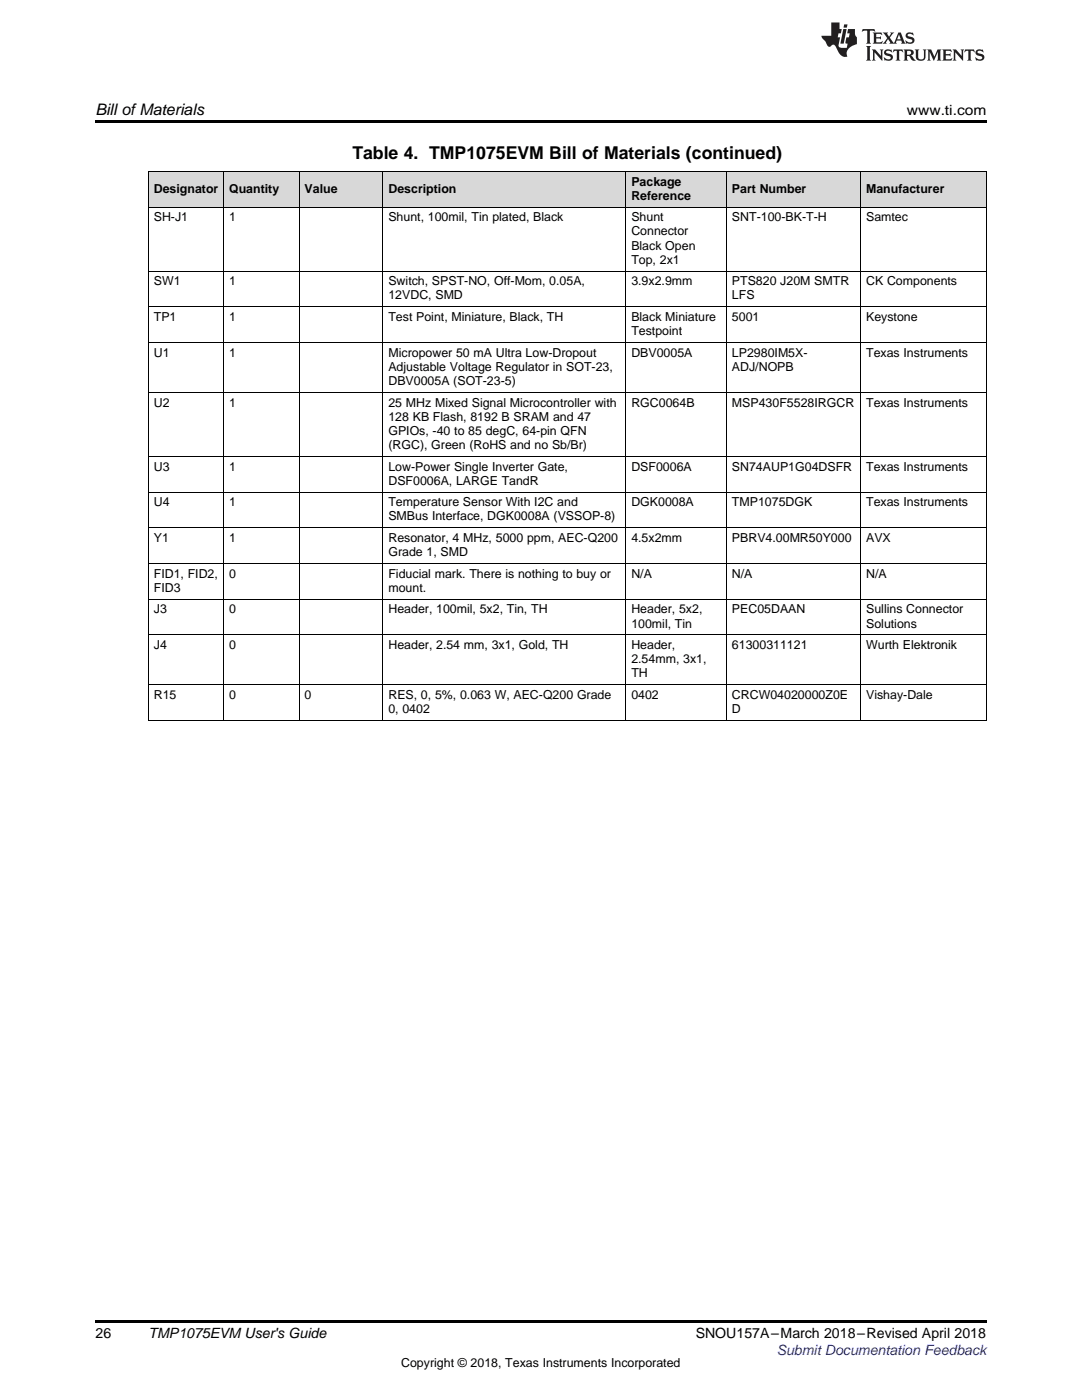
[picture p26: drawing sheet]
<svg xmlns="http://www.w3.org/2000/svg" width="216mm" height="279mm" viewBox="0 0 216 279" stroke-linecap="round" stroke-linejoin="round" font-family="sans-serif">
<defs><g id="words">
<text font-size="3.5" x="70.3" y="31.8">Table 4. TMP1075EVM Bill of Materials (continued)</text>
<text font-size="3.2" x="19" y="23">Bill ofMaterials</text>
<g font-size="2.8">
<text x="181" y="23">www.ti.com</text>
<text x="19" y="267">26</text>
<text x="29.6" y="267.1">TMP1075EVM User's Guide</text>
<text x="138.8" y="267.1">SNOU157A–March 2018–Revised April 2018</text>
</g>
<text font-size="2.8" fill="#00f" x="155" y="270.4">Submit Documentation Feedback</text>
<g font-size="2.5">
<text x="30.7" y="38.5">Designator</text>
<text x="45.7" y="38.5">Quantity</text>
<text x="60.8" y="38.5">Value</text>
<text x="77.5" y="38.5">Description</text>
<text x="126" y="37">Package</text>
<text x="126" y="39.9">Reference</text>
<text x="146" y="38.5">Part Number</text>
<text x="172.8" y="38.5">Manufacturer</text>
<text x="30.7" y="44.2">SH-J1</text>
<text x="45.7" y="44.2">1</text>
<text x="77.5" y="44.2">Shunt, 100mil, Tin plated, Black</text>
<text x="126" y="44.2">Shunt</text>
<text x="126" y="47">Connector</text>
<text x="146" y="44.2">SNT-100-BK-T-H</text>
<text x="172.8" y="44.2">Samtec</text>
<text x="126" y="49.8">Black Open</text>
<text x="126" y="52.6">Top, 2x1</text>
<text x="30.7" y="56.9">SW1</text>
<text x="45.7" y="56.9">1</text>
<text x="77.5" y="56.9">Switch, SPST-NO, Off-Mom, 0.05A,</text>
<text x="77.5" y="59.8">12VDC, SMD</text>
<text x="126" y="56.9">3.9x2.9mm</text>
<text x="146" y="56.9">PTS820 J20M SMTR</text>
<text x="146" y="59.8">LFS</text>
<text x="172.8" y="56.9">CK Components</text>
<text x="30.7" y="64.1">TP1</text>
<text x="45.7" y="64.1">1</text>
<text x="77.5" y="64.1">Test Point, Miniature, Black, TH</text>
<text x="126" y="64.1">Black Miniature</text>
<text x="146" y="64.1">5001</text>
<text x="172.8" y="64.1">Keystone</text>
<text x="30.7" y="71.2">U1</text>
<text x="45.7" y="71.2">1</text>
<text x="77.5" y="71.2">Micropower 50 mA Ultra Low-Dropout</text>
<text x="126" y="66.9">Testpoint</text>
<text x="126" y="71.2">DBV0005A</text>
<text x="146" y="71.2">LP2980IM5X-</text>
<text x="172.8" y="71.2">Texas Instruments</text>
<text x="77.5" y="74">Adjustable Voltage Regulator in SOT-23,</text>
<text x="77.5" y="76.8">DBV0005A (SOT-23-5)</text>
<text x="146" y="74">ADJ/NOPB</text>
<text x="30.7" y="81.1">U2</text>
<text x="45.7" y="81.1">1</text>
<text x="77.5" y="81.1">25 MHz Mixed Signal Microcontroller with</text>
<text x="77.5" y="84">128 KB Flash, 8192 B SRAM and 47</text>
<text x="126" y="81.1">RGC0064B</text>
<text x="146" y="81.1">MSP430F5528IRGCR</text>
<text x="172.8" y="81.1">Texas Instruments</text>
<text x="77.5" y="86.8">GPIOs, -40 to 85 degC, 64-pin QFN</text>
<text x="77.5" y="89.6">(RGC), Green (RoHS and no Sb/Br)</text>
<text x="30.7" y="93.9">U3</text>
<text x="45.7" y="93.9">1</text>
<text x="77.5" y="93.9">Low-Power Single Inverter Gate,</text>
<text x="126" y="93.9">DSF0006A</text>
<text x="146" y="93.9">SN74AUP1G04DSFR</text>
<text x="172.8" y="93.9">Texas Instruments</text>
<text x="30.7" y="101">U4</text>
<text x="45.7" y="101">1</text>
<text x="77.5" y="96.7">DSF0006A, LARGE TandR</text>
<text x="77.5" y="101">Temperature Sensor With I2C and</text>
<text x="126" y="101">DGK0008A</text>
<text x="146" y="101">TMP1075DGK</text>
<text x="172.8" y="101">Texas Instruments</text>
<text x="77.5" y="103.9">SMBus Interface, DGK0008A (VSSOP-8)</text>
<text x="30.7" y="108.2">Y1</text>
<text x="45.7" y="108.2">1</text>
<text x="77.5" y="108.2">Resonator, 4 MHz, 5000 ppm, AEC-Q200</text>
<text x="77.5" y="111">Grade 1, SMD</text>
<text x="126" y="108.2">4.5x2mm</text>
<text x="146" y="108.2">PBRV4.00MR50Y000</text>
<text x="172.8" y="108.2">AVX</text>
<text x="30.7" y="115.3">FID1, FID2,</text>
<text x="30.7" y="118.1">FID3</text>
<text x="45.7" y="115.3">0</text>
<text x="77.5" y="115.3">Fiducial mark. There is nothing to buy or</text>
<text x="77.5" y="118.1">mount.</text>
<text x="126" y="115.3">N/A</text>
<text x="146" y="115.3">N/A</text>
<text x="172.8" y="115.3">N/A</text>
<text x="30.7" y="122.4">J3</text>
<text x="45.7" y="122.4">0</text>
<text x="77.5" y="122.4">Header, 100mil, 5x2, Tin, TH</text>
<text x="126" y="122.4">Header, 5x2,</text>
<text x="126" y="125.2">100mil, Tin</text>
<text x="146" y="122.4">PEC05DAAN</text>
<text x="172.8" y="122.4">Sullins Connector</text>
<text x="172.8" y="125.2">Solutions</text>
<text x="30.7" y="129.5">J4</text>
<text x="45.7" y="129.5">0</text>
<text x="77.5" y="129.5">Header, 2.54 mm, 3x1, Gold, TH</text>
<text x="126" y="129.5">Header,</text>
<text x="146" y="129.5">61300311121</text>
<text x="172.8" y="129.5">Wurth Elektronik</text>
<text x="126" y="132.4">2.54mm, 3x1,</text>
<text x="126" y="135.2">TH</text>
<text x="30.7" y="139.5">R15</text>
<text x="45.7" y="139.5">0</text>
<text x="60.8" y="139.5">0</text>
<text x="77.5" y="139.5">RES, 0, 5%, 0.063 W, AEC-Q200 Grade</text>
<text x="77.5" y="142.3">0, 0402</text>
<text x="126" y="139.5">0402</text>
<text x="146" y="139.5">CRCW04020000Z0E</text>
<text x="146" y="142.3">D</text>
<text x="172.8" y="139.5">Vishay-Dale</text>
<text x="80" y="272.7">Copyright © 2018, Texas Instruments Incorporated</text>
</g>
</g></defs>
<g fill="#d8d8d8">
<path d="M29.6 34.3h15.1v7.1h-15.1z"/>
<path d="M44.7 34.3h15v7.1h-15z"/>
<path d="M59.7 34.3h16.7v7.1h-16.7z"/>
<path d="M76.4 34.3h48.5v7.1h-48.5z"/>
<path d="M124.9 34.3h20.1v7.1h-20.1z"/>
<path d="M145 34.3h26.8v7.1h-26.8z"/>
<path d="M171.8 34.3h25v7.1h-25z"/>
</g>
<path d="M19 24h177.8v.6h-177.8zM19 263.5h177.8v.6h-177.8z" fill="#000"/>
<g fill="none" stroke="#000" stroke-width=".2">
<path d="M29.6 34.2h167.2M29.7 34.3v109.5M44.6 34.3v109.5M59.7 34.3v109.5M76.4 34.3v109.5M124.9 34.3v109.5M144.9 34.3v109.5M171.7 34.3v109.5M196.8 34.3v109.5M29.6 54.1h167.2M29.6 41.3h167.2M29.6 78.3h167.2"/>
<path d="M29.6 68.4h167.2M29.6 61.2h167.2M29.6 98.2h167.2M29.6 91.1h167.2M29.6 119.6h167.2M29.6 112.4h167.2M29.6 105.3h167.2M29.6 136.6h167.2M29.6 126.7h167.2M29.6 143.8h167.2"/>
</g>
<g fill="#231f20">
<path d="M172.1 5.8l-.1 .6 .5-.3h.5v.2v2.1l-.2 .3h1l-.2-.3v-2.1v-.2h.6l.4 .3-.1-.6zM174.1 6.5l.3 .4v1.5l-.3 .3h1.9l.1-.5a1.04 1.04 0 0 1-1.3 .1v-.6h.6l.4 .2v-.7l-.4 .2h-.6l.1-.6h.7l.4 .2-.1-.5zM176.1 6.5l.9 1.1-.9 1.1h.8l-.1-.2 .4-.7 .4 .7-.2 .2h1.6l-.2-.2 .1-.4h.9l.2 .4-.2 .2h.9l-.2-.3-.8-1.9h-.5l-.9 2.1-.7-1.1 .8-1h-.8l.1 .3-.3 .5-.4-.6 .2-.2zM179.4 6.9l.3 .9h-.7zM180.9 6.6a.63 .63 0 0 0-.2 .7 .63 .63 0 0 0 .6 .4l.6 .2 .1 .2a.75 .75 0 0 1-.7 .4 .75 .75 0 0 1-.6-.5l.1 .7 .2-.1a1.11 1.11 0 0 0 1.5-.5 1.13 1.13 0 0 0-1.3-.9l-.1-.3a1.04 1.04 0 0 1 1.2 .2l-.1-.6-.2 .1-.5-.1zM172.8 9.2l.3 .3v2.2l-.3 .4h1l-.2-.4v-2.2l.2-.3zM174 9.9l.2 .3v1.5l-.2 .4h.7l-.2-.4v-1.3l1.6 1.7v-1.9l.2-.3h-.7l.2 .3v.9l-1.2-1.2zM176.6 10a.62 .62 0 0 0-.2 .7 .62 .62 0 0 0 .6 .4l.6 .2 .1 .2a.76 .76 0 0 1-.7 .4 .76 .76 0 0 1-.6-.5l.1 .7 .1-.1a1.11 1.11 0 0 0 1.6-.6 1.13 1.13 0 0 0-1.3-.8l-.1-.3a1.04 1.04 0 0 1 1.2 .1l-.1-.5-.2 .1-.5-.2zM178.3 9.9l-.1 .6a.61 .61 0 0 1 .7-.3v1.5l-.2 .4h1l-.3-.4v-1.5a.63 .63 0 0 1 .8 .3l-.1-.6zM180.3 9.9l.2 .3v1.5l-.2 .4h.9l-.2-.2v-.7l.6 .2a.76 .76 0 0 0 1.1 .6l-1-.9a.58 .58 0 0 0 .6-.6 .58 .58 0 0 0-.5-.6zM181 10.2l.1-.1a.45 .45 0 0 1 .6 .1 .45 .45 0 0 1 .1 .5l-.8 .2zM182.5 9.9l.2 .2a2.17 2.17 0 0 0 .4 1.9 .99 .99 0 0 0 1.6-.7v-1.1l.2-.3h-.8l.2 .2a1.92 1.92 0 0 1-.2 1.7 .6 .6 0 0 1-.9-.5v-1.1l.2-.3zM185 9.9l.2 .3v1.5l-.2 .4h.7l-.2-.4v-1.4l.8 1.8 .8-1.8v1.4l-.2 .4h1l-.3-.4v-1.5l.3-.3h-.8l-.7 1.4-.6-1.4zM188 9.9l.2 .3v1.5l-.2 .4h1.8l.2-.6a1.04 1.04 0 0 1-1.3 .2v-.6h.6l.4 .1v-.6l-.4 .2h-.6l.1-.6h.7l.4 .2-.1-.5zM190.1 9.9l.2 .3v1.5l-.2 .4h.7l-.2-.4v-1.3l1.6 1.7v-1.9l.2-.3h-.7l.2 .3v.9l-1.1-1.2zM192.6 9.9l-.1 .6a.61 .61 0 0 1 .7-.3v1.5l-.2 .4h.9l-.2-.4v-1.5a.63 .63 0 0 1 .8 .3l-.2-.6zM194.9 10a.62 .62 0 0 0-.2 .7 .62 .62 0 0 0 .6 .4l.5 .2 .2 .2a.76 .76 0 0 1-.7 .4 .76 .76 0 0 1-.7-.5l.2 .7 .1-.1a1.11 1.11 0 0 0 1.5-.6 1.13 1.13 0 0 0-1.2-.8l-.1-.3a1.04 1.04 0 0 1 1.2 .1l-.2-.5-.2 .1-.5-.2z"/>
<path d="M165.9 4.5v2.6h-2l.1 .4 .8 .9a.91 .91 0 0 0 .9 .9 .56 .56 0 0 1 .5-.4 .56 .56 0 0 1 .5 .3l.4 .8a1.53 1.53 0 0 0 2 1.3 1.54 1.54 0 0 1 1-2.1l.9-.4-.1-1.4a1.52 1.52 0 0 1-.3-1.6h-1.4l-.2 .9h.5l-.1 .8h-.5l-.2 .9v.2l.4 .1-.1 .9a1.93 1.93 0 0 1-1.7-.3l.3-1.8h-.4l.1-.8h.5l.2-.9h-.5v-1.3zM168.3 5.8l-.6 2.9h.7l.5-2.9zM168.4 4.9l-.1 .6h.7l.1-.6z"/>
</g>
<use href="#words"/>
</svg>
